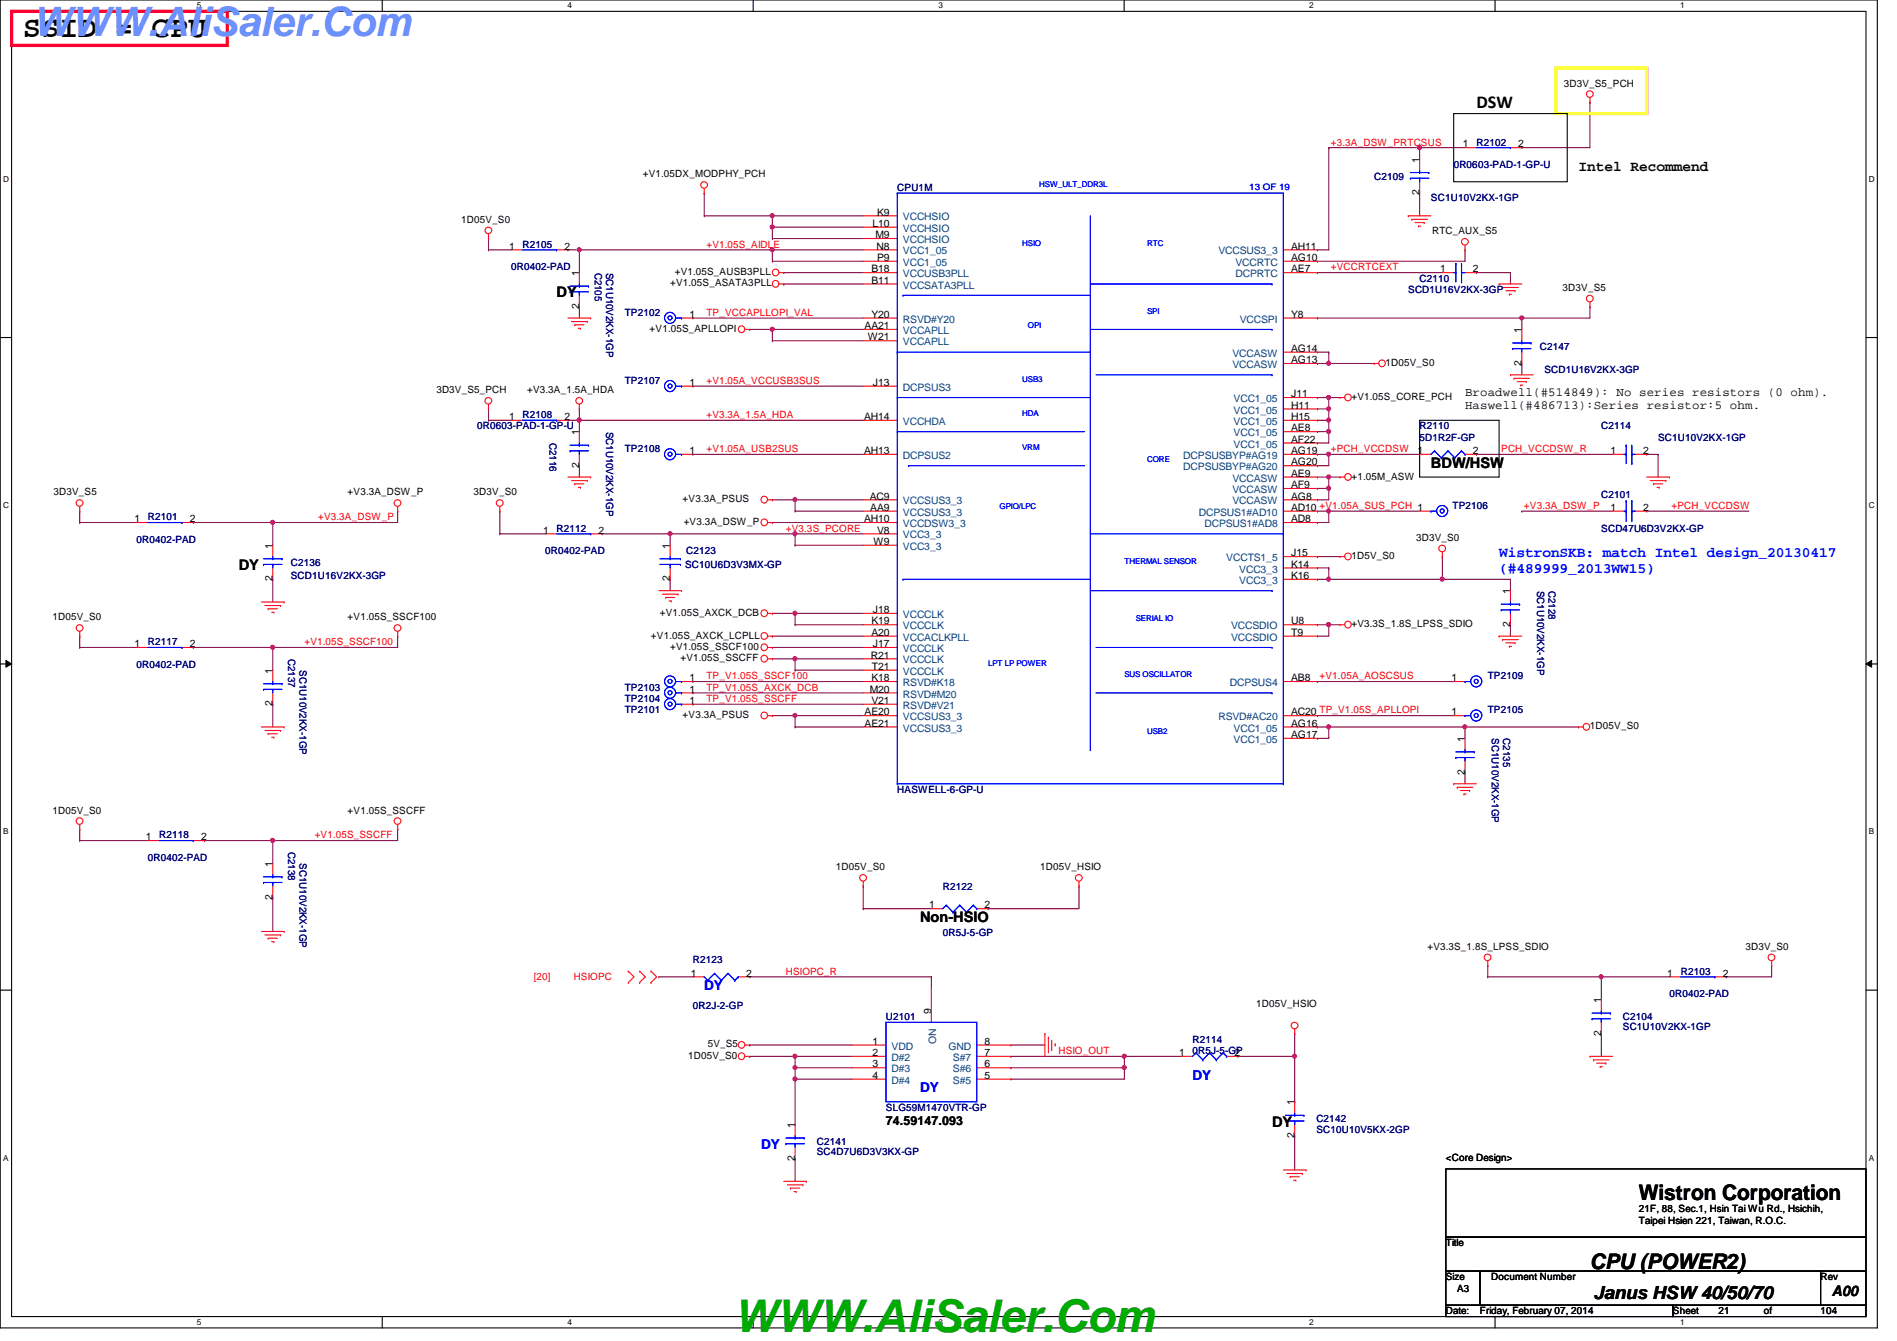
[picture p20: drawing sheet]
<svg xmlns="http://www.w3.org/2000/svg" width="297mm" height="210mm" viewBox="0 0 297 210" stroke-linecap="round" stroke-linejoin="round" font-family="sans-serif">
<defs><g id="words">
<text font-size="7.1" fill="#00ab00" x="114.9" y="208.6">WWW.AliSaler.Com</text>
<text font-size="6.3" fill="#6b91ff" x="5.1" y="5.6">WWW.AliSaler.Com</text>
<text font-size="4.8" x="3.6" y="5.8">SSID = CPU</text>
<g font-size="3.3">
<text x="256.6" y="187.9">Wistron Corporation</text>
<text x="249" y="198.6">CPU (POWER2)</text>
</g>
<g font-size="2.8">
<text x="231.2" y="16.9">DSW</text>
<text x="249.5" y="203.3">Janus HSW 40/50/70</text>
</g>
<g font-size="2.3">
<text x="247.2" y="26.8">Intel Recommend</text>
<text x="87.2" y="46.6">DY</text>
<text x="224.1" y="73.2">BDW/HSW</text>
<text x="37.4" y="89.2">DY</text>
<text x="144.1" y="144.4">Non-HSIO</text>
<text x="199.2" y="176.4">DY</text>
<text x="286.8" y="202.8">A00</text>
</g>
<g font-size="2.3" fill="#00f">
<text x="234.7" y="87.2">WistronSKB: match Intel design_20130417</text>
<text x="234.7" y="89.7">(#489999_2013WW15)</text>
</g>
<g font-size="2.1" fill="#00f">
<text x="110.3" y="154.9">DY</text>
<text x="144.1" y="170.9">DY</text>
<text x="186.7" y="169.1">DY</text>
<text x="119.2" y="179.8">DY</text>
</g>
<g font-size="1.9">
<text x="229.4" y="62">Broadwell(#514849): No series resistors (0 ohm).</text>
<text x="229.4" y="64">Haswell(#486713):Series resistor:5 ohm.</text>
<text x="138.7" y="176.1">74.59147.093</text>
</g>
<g font-size="1.6">
<text x="244.9" y="13.5">3D3V_S5_PCH</text>
<text x="229.1" y="23.1">1</text>
<text x="237.7" y="23.1">2</text>
<text x="100.7" y="27.8">+V1.05DX_MODPHY_PCH</text>
<text x="222.2" y="25.4" transform="rotate(-90 222.2 25.4)">1</text>
<text x="72.2" y="34.9">1D05V_S0</text>
<text x="136.6" y="35.5">L10</text>
<text x="137.3" y="33.7">K9</text>
<text x="222.2" y="30.6" transform="rotate(-90 222.2 30.6)">2</text>
<text x="79.7" y="39.1">1</text>
<text x="88.4" y="39.1">2</text>
<text x="137.1" y="37.3">M9</text>
<text x="137.2" y="39.1">N8</text>
<text x="137.3" y="40.9">P9</text>
<text x="202.2" y="40.9">AG10</text>
<text x="202.2" y="39.1">AH11</text>
<text x="224.2" y="36.7">RTC_AUX_S5</text>
<text x="90.7" y="43.2" transform="rotate(-90 90.7 43.2)">1</text>
<text x="104.9" y="44.8">+V1.05S_ASATA3PLL</text>
<text x="105.7" y="43.1">+V1.05S_AUSB3PLL</text>
<text x="136.4" y="44.4">B11</text>
<text x="136.4" y="42.6">B18</text>
<text x="202.2" y="42.6">AE7</text>
<text x="225.5" y="42.6">1</text>
<text x="230.6" y="42.6">2</text>
<text x="244.7" y="45.6">3D3V_S5</text>
<text x="90.7" y="48.3" transform="rotate(-90 90.7 48.3)">2</text>
<text x="101.7" y="51.9">+V1.05S_APLLOPI</text>
<text x="107.9" y="49.7">1</text>
<text x="135.4" y="51.5">AA21</text>
<text x="135.9" y="53.3">W21</text>
<text x="136.4" y="49.7">Y20</text>
<text x="202.2" y="49.7">Y8</text>
<text x="238.2" y="52.1" transform="rotate(-90 238.2 52.1)">1</text>
<text x="202.2" y="55.1">AG14</text>
<text x="202.2" y="56.9">AG13</text>
<text x="217" y="57.3">1D05V_S0</text>
<text x="238.2" y="57.2" transform="rotate(-90 238.2 57.2)">2</text>
<text x="68.3" y="61.6">3D3V_S5_PCH</text>
<text x="79.7" y="65.7">1</text>
<text x="82.5" y="61.6">+V3.3A_1.5A_HDA</text>
<text x="88.4" y="65.7">2</text>
<text x="107.9" y="60.4">1</text>
<text x="135.3" y="65.7">AH14</text>
<text x="136.7" y="60.4">J13</text>
<text x="202.2" y="62.2">J11</text>
<text x="202.2" y="64">H11</text>
<text x="202.2" y="65.7">H15</text>
<text x="211.6" y="62.6">+V1.05S_CORE_PCH</text>
<text x="90.7" y="68.1" transform="rotate(-90 90.7 68.1)">1</text>
<text x="107.9" y="71.1">1</text>
<text x="135.3" y="71.1">AH13</text>
<text x="202.2" y="71.1">AG19</text>
<text x="202.2" y="67.5">AE8</text>
<text x="202.2" y="69.3">AF22</text>
<text x="222" y="71.1">1</text>
<text x="230.6" y="71.1">2</text>
<text x="252.2" y="71.1">1</text>
<text x="257.3" y="71.1">2</text>
<text x="8.4" y="77.6">3D3V_S5</text>
<text x="54.4" y="77.6">+V3.3A_DSW_P</text>
<text x="74.2" y="77.6">3D3V_S0</text>
<text x="90.7" y="73.2" transform="rotate(-90 90.7 73.2)">2</text>
<text x="202.2" y="72.9">AG20</text>
<text x="202.2" y="74.6">AE9</text>
<text x="202.2" y="76.4">AF9</text>
<text x="211.6" y="75.1">+1.05M_ASW</text>
<text x="21" y="81.7">1</text>
<text x="29.7" y="81.7">2</text>
<text x="85" y="83.5">1</text>
<text x="93.7" y="83.5">2</text>
<text x="106.9" y="78.6">+V3.3A_PSUS</text>
<text x="107.1" y="82.2">+V3.3A_DSW_P</text>
<text x="135.3" y="81.7">AH10</text>
<text x="136.2" y="78.2">AC9</text>
<text x="136.3" y="80">AA9</text>
<text x="137.3" y="83.5">V8</text>
<text x="202.2" y="80">AD10 +V1.05A_SUS_PCH 1</text>
<text x="202.2" y="81.7">AD8</text>
<text x="202.2" y="78.2">AG8</text>
<text x="252.2" y="80">1</text>
<text x="257.3" y="80">2</text>
<text x="42.7" y="85.9" transform="rotate(-90 42.7 85.9)">1</text>
<text x="104.9" y="85.9" transform="rotate(-90 104.9 85.9)">1</text>
<text x="136.8" y="85.3">W9</text>
<text x="202.2" y="88.9">K14</text>
<text x="202.2" y="87.1">J15</text>
<text x="211.6" y="87.5">1D5V_S0</text>
<text x="221.7" y="84.7">3D3V_S0</text>
<text x="42.7" y="91" transform="rotate(-90 42.7 91)">2</text>
<text x="104.9" y="91" transform="rotate(-90 104.9 91)">2</text>
<text x="136.7" y="96">J18</text>
<text x="202.2" y="90.6">K16</text>
<text x="236.5" y="93" transform="rotate(-90 236.5 93)">1</text>
<text x="8.2" y="97.1">1D05V_S0</text>
<text x="21" y="101.3">1</text>
<text x="29.7" y="101.3">2</text>
<text x="54.4" y="97.1">+V1.05S_SSCF100</text>
<text x="101.9" y="99.9">+V1.05S_AXCK_LCPLL</text>
<text x="103.3" y="96.4">+V1.05S_AXCK_DCB</text>
<text x="104.9" y="101.7">+V1.05S_SSCF100</text>
<text x="136.4" y="99.5">A20</text>
<text x="136.4" y="97.7">K19</text>
<text x="136.7" y="101.3">J17</text>
<text x="202.2" y="99.5">T9</text>
<text x="202.2" y="97.7">U8</text>
<text x="211.6" y="98.2">+V3.3S_1.8S_LPSS_SDIO</text>
<text x="236.5" y="98.1" transform="rotate(-90 236.5 98.1)">2</text>
<text x="42.7" y="105.5" transform="rotate(-90 42.7 105.5)">1</text>
<text x="106.5" y="103.5">+V1.05S_SSCFF</text>
<text x="107.9" y="106.6">1</text>
<text x="136.4" y="103.1">R21</text>
<text x="136.4" y="106.6">K18</text>
<text x="136.5" y="104.9">T21</text>
<text x="202.2" y="106.6">AB8</text>
<text x="227.3" y="106.6">1</text>
<text x="42.7" y="110.6" transform="rotate(-90 42.7 110.6)">2</text>
<text x="106.9" y="112.4">+V3.3A_PSUS</text>
<text x="107.9" y="110.2">1</text>
<text x="107.9" y="108.4">1</text>
<text x="135.4" y="113.7">AE21</text>
<text x="135.4" y="112">AE20</text>
<text x="136.2" y="108.4">M20</text>
<text x="136.4" y="110.2">V21</text>
<text x="202.2" y="112">AC20 TP_V1.05S_APLLOPI</text>
<text x="202.2" y="113.7">AG16</text>
<text x="227.3" y="112">1</text>
<text x="202.2" y="115.5">AG17</text>
<text x="229.4" y="116.1" transform="rotate(-90 229.4 116.1)">1</text>
<text x="249" y="114.2">1D05V_S0</text>
<text x="229.4" y="121.2" transform="rotate(-90 229.4 121.2)">2</text>
<text x="8.2" y="127.3">1D05V_S0</text>
<text x="22.8" y="131.5">1</text>
<text x="31.5" y="131.5">2</text>
<text x="54.4" y="127.3">+V1.05S_SSCFF</text>
<text x="42.7" y="135.7" transform="rotate(-90 42.7 135.7)">1</text>
<text x="130.9" y="136.2">1D05V_S0</text>
<text x="162.9" y="136.2">1D05V_HSIO</text>
<text x="42.7" y="140.8" transform="rotate(-90 42.7 140.8)">2</text>
<text x="145.5" y="142.2">1</text>
<text x="154.2" y="142.2">2</text>
<text x="223.5" y="148.7">+V3.3S_1.8S_LPSS_SDIO</text>
<text x="273.3" y="148.7">3D3V_S0</text>
<text x="108.2" y="152.9">1</text>
<text x="116.8" y="152.9">2</text>
<text x="261.1" y="152.9">1</text>
<text x="269.7" y="152.9">2</text>
<text x="145.8" y="158.8" transform="rotate(-90 145.8 158.8)">9</text>
<text x="196.7" y="157.6">1D05V_HSIO</text>
<text x="250.7" y="157" transform="rotate(-90 250.7 157)">1</text>
<text x="107.8" y="165.7">1D05V_S0</text>
<text x="110.8" y="164">5V_S5</text>
<text x="136.6" y="163.5">1</text>
<text x="136.6" y="165.3">2</text>
<text x="136.6" y="167.1">3</text>
<text x="154.2" y="163.5">8</text>
<text x="154.2" y="167.1">6</text>
<text x="154.2" y="165.3">7</text>
<text x="184.6" y="165.3">1</text>
<text x="193.3" y="165.3">2</text>
<text x="250.7" y="162.1" transform="rotate(-90 250.7 162.1)">2</text>
<text x="136.6" y="168.9">4</text>
<text x="154.2" y="168.9">5</text>
<text x="202.7" y="173" transform="rotate(-90 202.7 173)">1</text>
<text x="124.5" y="176.6" transform="rotate(-90 124.5 176.6)">1</text>
<text x="202.7" y="178.1" transform="rotate(-90 202.7 178.1)">2</text>
<text x="124.5" y="181.7" transform="rotate(-90 124.5 181.7)">2</text>
<text x="226.4" y="181.7">&lt;Core Design&gt;</text>
<text x="256.6" y="189.7">21F, 88, Sec.1, Hsin Tai Wu Rd., Hsichih,</text>
<text x="256.6" y="191.6">Taipei Hsien 221, Taiwan, R.O.C.</text>
<text x="226.4" y="195.1">Title</text>
<text x="226.4" y="200.4">Size</text>
<text x="228.2" y="202.2">A3</text>
<text x="233.5" y="200.4">Document Number</text>
<text x="285.1" y="200.4">Rev</text>
<text x="226.4" y="205.7">Date:</text>
<text x="231.7" y="205.7">Friday, February 07, 2014</text>
<text x="262" y="205.7">Sheet</text>
<text x="269.1" y="205.7">21</text>
<text x="276.2" y="205.7">of</text>
<text x="285.1" y="205.7">104</text>
</g>
<g font-size="1.6" fill="#f00">
<text x="208.4" y="22.8">+3.3A_DSW_PRTCSUS</text>
<text x="110.6" y="38.8">+V1.05S_AIDLE</text>
<text x="208.4" y="42.3">+VCCRTCEXT</text>
<text x="110.6" y="49.4">TP_VCCAPLLOPI_VAL</text>
<text x="110.6" y="60.1">+V1.05A_VCCUSB3SUS</text>
<text x="110.6" y="65.4">+V3.3A_1.5A_HDA</text>
<text x="110.6" y="70.8">+V1.05A_USB2SUS</text>
<text x="208.4" y="70.8">+PCH_VCCDSW</text>
<text x="235.1" y="70.8">PCH_VCCDSW_R</text>
<text x="49.8" y="81.4">+V3.3A_DSW_P</text>
<text x="123.1" y="83.2">+V3.3S_PCORE</text>
<text x="238.6" y="79.7">+V3.3A_DSW_P</text>
<text x="261.7" y="79.7">+PCH_VCCDSW</text>
<text x="47.7" y="101">+V1.05S_SSCF100</text>
<text x="110.6" y="106.3">TP_V1.05S_SSCF100</text>
<text x="206.6" y="106.3">+V1.05A_AOSCSUS</text>
<text x="110.6" y="108.1">TP_V1.05S_AXCK_DCB</text>
<text x="110.6" y="109.9">TP_V1.05S_SSCFF</text>
<text x="49.3" y="131.2">+V1.05S_SSCFF</text>
<text x="83.6" y="153.5">[20]</text>
<text x="89.8" y="153.5">HSIOPC</text>
<text x="123.1" y="152.6">HSIOPC_R</text>
<text x="165.7" y="165">HSIO_OUT</text>
</g>
<g font-size="1.6" fill="#000080">
<text x="231.2" y="22.8">R2102</text>
<text x="140.5" y="29.9">CPU1M</text>
<text x="215.2" y="28.1">C2109</text>
<text x="227.6" y="26.3">0R0603-PAD-1-GP-U</text>
<text x="224.1" y="31.5">SC1U10V2KX-1GP</text>
<text x="81.8" y="38.8">R2105</text>
<text x="80" y="42.3">0R0402-PAD</text>
<text x="93.1" y="42.7" transform="rotate(90 93.1 42.7)">C2105</text>
<text x="94.9" y="42.7" transform="rotate(90 94.9 42.7)">SC1U10V2KX-1GP</text>
<text x="220.5" y="45.9">SCD1U16V2KX-3GP</text>
<text x="222.3" y="44.1">C2110</text>
<text x="97.8" y="49.4">TP2102</text>
<text x="241.1" y="54.8">C2147</text>
<text x="241.8" y="58.3">SCD1U16V2KX-3GP</text>
<text x="81.8" y="65.4">R2108</text>
<text x="97.8" y="60.1">TP2107</text>
<text x="74.7" y="67.2">0R0603-PAD-1-GP-U</text>
<text x="86" y="69.3" transform="rotate(90 86 69.3)">C2116</text>
<text x="94.9" y="67.6" transform="rotate(90 94.9 67.6)">SC1U10V2KX-1GP</text>
<text x="97.8" y="70.8">TP2108</text>
<text x="222.3" y="67.2">R2110</text>
<text x="222.3" y="69">5D1R2F-GP</text>
<text x="250.7" y="67.2">C2114</text>
<text x="259.6" y="69">SC1U10V2KX-1GP</text>
<text x="250.7" y="77.9">C2101</text>
<text x="23.2" y="81.4">R2101</text>
<text x="87.2" y="83.2">R2112</text>
<text x="227.5" y="79.7">TP2106</text>
<text x="250.7" y="83.2">SCD47U6D3V2KX-GP</text>
<text x="21.4" y="85">0R0402-PAD</text>
<text x="45.5" y="88.6">C2136</text>
<text x="85.4" y="86.8">0R0402-PAD</text>
<text x="107.3" y="88.9">SC10U6D3V3MX-GP</text>
<text x="107.4" y="86.8">C2123</text>
<text x="45.5" y="90.7">SCD1U16V2KX-3GP</text>
<text x="240.7" y="92.5" transform="rotate(90 240.7 92.5)">SC1U10V2KX-1GP</text>
<text x="242.5" y="92.5" transform="rotate(90 242.5 92.5)">C2128</text>
<text x="23.2" y="101">R2117</text>
<text x="21.4" y="104.6">0R0402-PAD</text>
<text x="45.1" y="103.1" transform="rotate(90 45.1 103.1)">C2137</text>
<text x="46.9" y="104.9" transform="rotate(90 46.9 104.9)">SC1U10V2KX-1GP</text>
<text x="233" y="106.3">TP2109</text>
<text x="97.8" y="111.7">TP2101</text>
<text x="97.8" y="108.1">TP2103</text>
<text x="97.8" y="109.9">TP2104</text>
<text x="233" y="111.7">TP2105</text>
<text x="233.6" y="115.6" transform="rotate(90 233.6 115.6)">SC1U10V2KX-1GP</text>
<text x="235.4" y="115.6" transform="rotate(90 235.4 115.6)">C2135</text>
<text x="140.5" y="124.1">HASWELL-6-GP-U</text>
<text x="24.9" y="131.2">R2118</text>
<text x="23.2" y="134.8">0R0402-PAD</text>
<text x="45.1" y="133.3" transform="rotate(90 45.1 133.3)">C2138</text>
<text x="46.9" y="135.1" transform="rotate(90 46.9 135.1)">SC1U10V2KX-1GP</text>
<text x="147.6" y="139.2">R2122</text>
<text x="147.6" y="146.5">0R5J-5-GP</text>
<text x="108.5" y="150.8">R2123</text>
<text x="263.2" y="152.6">R2103</text>
<text x="108.5" y="157.9">0R2J-2-GP</text>
<text x="138.7" y="159.7">U2101</text>
<text x="254.1" y="159.7">C2104</text>
<text x="254.1" y="161.3">SC1U10V2KX-1GP</text>
<text x="261.4" y="156.1">0R0402-PAD</text>
<text x="186.7" y="163.2">R2114</text>
<text x="186.7" y="165">0R5J-5-GP</text>
<text x="138.7" y="173.9">SLG59M1470VTR-GP</text>
<text x="127.9" y="179.2">C2141</text>
<text x="206.1" y="175.7">C2142</text>
<text x="206.1" y="177.3">SC10U10V5KX-2GP</text>
<text x="127.9" y="180.8">SC4D7U6D3V3KX-GP</text>
</g>
<g font-size="1.6" fill="#004080">
<text x="141.4" y="34.5">VCCHSIO</text>
<text x="141.4" y="36.3">VCCHSIO</text>
<text x="141.4" y="38.1">VCCHSIO</text>
<text x="141.4" y="39.8">VCC1_05</text>
<text x="141.4" y="41.6">VCC1_05</text>
<text x="190.8" y="39.8">VCCSUS3_3</text>
<text x="193.5" y="41.6">VCCRTC</text>
<text x="141.4" y="45.2">VCCSATA3PLL</text>
<text x="141.4" y="43.4">VCCUSB3PLL</text>
<text x="193.5" y="43.4">DCPRTC</text>
<text x="141.4" y="52.3">VCCAPLL</text>
<text x="141.4" y="50.5">RSVD#Y20</text>
<text x="194.1" y="50.5">VCCSPI</text>
<text x="141.4" y="54.1">VCCAPLL</text>
<text x="193" y="55.8">VCCASW</text>
<text x="193" y="57.6">VCCASW</text>
<text x="141.4" y="61.2">DCPSUS3</text>
<text x="193.2" y="62.9">VCC1_05</text>
<text x="193.2" y="64.7">VCC1_05</text>
<text x="141.4" y="66.5">VCCHDA</text>
<text x="141.4" y="71.8">DCPSUS2</text>
<text x="185.3" y="71.8">DCPSUSBYP#AG19</text>
<text x="193.2" y="66.5">VCC1_05</text>
<text x="193.2" y="68.3">VCC1_05</text>
<text x="193.2" y="70.1">VCC1_05</text>
<text x="185.3" y="73.6">DCPSUSBYP#AG20</text>
<text x="193" y="75.4">VCCASW</text>
<text x="193" y="77.2">VCCASW</text>
<text x="141.4" y="82.5">VCCDSW3_3</text>
<text x="141.4" y="79">VCCSUS3_3</text>
<text x="141.4" y="80.7">VCCSUS3_3</text>
<text x="187.7" y="80.7">DCPSUS1#AD10</text>
<text x="188.6" y="82.5">DCPSUS1#AD8</text>
<text x="193" y="79">VCCASW</text>
<text x="141.4" y="86.1">VCC3_3</text>
<text x="141.4" y="84.3">VCC3_3</text>
<text x="192" y="87.8">VCCTS1_5</text>
<text x="194.1" y="89.6">VCC3_3</text>
<text x="194.1" y="91.4">VCC3_3</text>
<text x="141.4" y="100.3">VCCACLKPLL</text>
<text x="141.4" y="96.7">VCCCLK</text>
<text x="141.4" y="98.5">VCCCLK</text>
<text x="192.8" y="100.3">VCCSDIO</text>
<text x="192.8" y="98.5">VCCSDIO</text>
<text x="141.4" y="107.4">RSVD#K18</text>
<text x="141.4" y="105.6">VCCCLK</text>
<text x="141.4" y="103.8">VCCCLK</text>
<text x="141.4" y="102.1">VCCCLK</text>
<text x="192.6" y="107.4">DCPSUS4</text>
<text x="141.4" y="112.7">VCCSUS3_3</text>
<text x="141.4" y="111">RSVD#V21</text>
<text x="141.4" y="109.2">RSVD#M20</text>
<text x="190.8" y="112.7">RSVD#AC20</text>
<text x="141.4" y="114.5">VCCSUS3_3</text>
<text x="193.2" y="114.5">VCC1_05</text>
<text x="193.2" y="116.3">VCC1_05</text>
<text x="139.6" y="164.3">VDD</text>
<text x="139.6" y="166.1">D#2</text>
<text x="139.6" y="167.9">D#3</text>
<text x="146.6" y="163.4" transform="rotate(-90 146.6 163.4)">ON</text>
<text x="148.5" y="164.3">GND</text>
<text x="149.2" y="167.9">S#6</text>
<text x="149.2" y="166.1">S#7</text>
<text x="139.6" y="169.6">D#4</text>
<text x="149.2" y="169.6">S#5</text>
</g>
<text font-size="1.4" fill="#00f" x="195.6" y="29.8">13 OF 19</text>
<g font-size="1.3">
<text x="30.8" y="1.3">5</text>
<text x="88.9" y="1.3">4</text>
<text x="146.9" y="1.3">3</text>
<text x="205" y="1.3">2</text>
<text x="263.1" y="1.3">1</text>
<text x=".5" y="28.4">D</text>
<text x="292.6" y="28.4">D</text>
<text x=".5" y="79.5">C</text>
<text x="292.6" y="79.5">C</text>
<text x=".5" y="130.6">B</text>
<text x="292.6" y="130.6">B</text>
<text x=".5" y="181.7">A</text>
<text x="292.6" y="181.7">A</text>
<text x="30.8" y="207.4">5</text>
<text x="88.9" y="207.4">4</text>
<text x="146.9" y="207.4">3</text>
<text x="205" y="207.4">2</text>
<text x="263.1" y="207.4">1</text>
</g>
<g font-size="1.3" fill="#00f">
<text x="162.7" y="29.3">HSW_ULT_DDR3L</text>
<text x="160.1" y="38.5">HSIO</text>
<text x="179.6" y="38.5">RTC</text>
<text x="160.9" y="51.3">OPI</text>
<text x="179.6" y="49.2">SPI</text>
<text x="160.1" y="59.8">USB3</text>
<text x="160.1" y="65.2">HDA</text>
<text x="160.1" y="70.5">VRM</text>
<text x="179.6" y="72.3">CORE</text>
<text x="156.5" y="79.7">GPIO/LPC</text>
<text x="176.1" y="88.3">THERMAL SENSOR</text>
<text x="177.8" y="97.2">SERIAL IO</text>
<text x="154.7" y="104.3">LPT LP POWER</text>
<text x="176.1" y="106">SUS OSCILLATOR</text>
<text x="179.6" y="114.9">USB2</text>
</g>
</g></defs>
<path d="M0 0h294v207.9h-294zM1.8 1.8h290.4v204.3h-290.4z" fill="none" stroke="#000" stroke-width=".17"/>
<g fill="#fff">
<path d="M30.8 .2h.7v1.4h-.7z"/>
<path d="M30.8 206.2h.7v1.4h-.7z"/>
</g>
<path d="M59.9 0v1.8M59.9 206.1v1.8" fill="none" stroke="#000" stroke-width=".17"/>
<g fill="#fff">
<path d="M88.9 .2h.6v1.4h-.6z"/>
<path d="M88.9 206.2h.6v1.4h-.6z"/>
</g>
<path d="M117.9 0v1.8M117.9 206.1v1.8" fill="none" stroke="#000" stroke-width=".17"/>
<g fill="#fff">
<path d="M146.9 .2h.7v1.4h-.7z"/>
<path d="M146.9 206.2h.7v1.4h-.7z"/>
</g>
<path d="M176 0v1.8M176 206.1v1.8" fill="none" stroke="#000" stroke-width=".17"/>
<g fill="#fff">
<path d="M205 .2h.7v1.4h-.7z"/>
<path d="M205 206.2h.7v1.4h-.7z"/>
</g>
<path d="M234.1 0v1.8M234.1 206.1v1.8" fill="none" stroke="#000" stroke-width=".17"/>
<g fill="#fff">
<path d="M263.1 .2h.7v1.4h-.7z"/>
<path d="M263.1 206.2h.7v1.4h-.7z"/>
<path d="M.5 27.3h.9v1.4h-.9z"/>
<path d="M292.6 27.3h.9v1.4h-.9z"/>
<path d="M.5 78.4h.9v1.4h-.9z"/>
<path d="M292.6 78.4h.9v1.4h-.9z"/>
</g>
<path d="M0 52.8h1.8M292.2 52.8h1.8" fill="none" stroke="#000" stroke-width=".17"/>
<g fill="#fff">
<path d="M.5 129.5h.8v1.4h-.8z"/>
<path d="M292.6 129.5h.9v1.4h-.9z"/>
</g>
<path d="M0 103.9h1.8M292.2 103.9h1.8" fill="none" stroke="#000" stroke-width=".17"/>
<path d="M.9 103.4l.9 .5-.9 .5zM292.2 103.9l.9-.5v1z" fill="#000"/>
<path d="M.9 103.4l.9 .5-.9 .5zM292.2 103.9l.9-.5v1z" fill="none" stroke="#000" stroke-width=".16"/>
<g fill="#fff">
<path d="M.5 180.5h.8v1.4h-.8z"/>
<path d="M292.6 180.5h.9v1.4h-.9z"/>
</g>
<path d="M0 155h1.8M292.2 155h1.8" fill="none" stroke="#000" stroke-width=".17"/>
<path d="M12.5 131.6h10.7M12.5 131.6h.1M12.5 129.8h.1M12.5 129.8v1.8M32 131.6h30.3M32 131.6h.1M42.7 131.6h.1M42.7 131.6v3.5M42.7 140.5h.1M42.7 140.5v5.3" fill="none" stroke="#800040" stroke-width=".17"/>
<circle cx="42.7" cy="131.5" r=".32" fill="#f0f"/>
<circle cx="42.7" cy="131.5" r=".32" fill="none" stroke="#f0f" stroke-width=".17"/>
<g fill="none" stroke="#800040" stroke-width=".17">
<path d="M122.7 44.4h12.5M122.7 44.4h.1M206.3 64h.1M206.3 67.6h.1M206.3 65.8h.1M206.3 69.3h.1M206.3 71.1h.1M206.3 72.9h.1M206.3 64h1.8M206.3 67.6h1.8M206.3 65.8h1.8M206.3 69.3h1.8"/>
<path d="M206.3 71.1h1.8M206.3 72.9h1.8M120.9 112h.1M120.9 112h3.6M124.5 112h.1M124.5 112v1.8M208.1 113.8h21.3M208.1 113.8h.1"/>
</g>
<circle cx="208" cy="113.8" r=".32" fill="#f0f"/>
<circle cx="208" cy="113.8" r=".32" fill="none" stroke="#f0f" stroke-width=".17"/>
<g fill="none" stroke="#800040" stroke-width=".17">
<path d="M76.5 39.1h.1M76.5 39.1h3.5M88.9 39.1h.1M88.9 39.1h1.8M206.3 39.1h.1M206.3 39.1h1.8M229.4 39.1h.1M229.4 39.1v1.8M62.3 99.6h.1M62.3 99.6v1.7M206.3 80h.1M206.3 81.8h.1"/>
<path d="M206.3 97.8h.1M206.3 80h1.8M206.3 81.8h1.8M206.3 97.8h1.8M206.3 115.6h.1M206.3 113.8h.1M206.3 112h.1M206.3 113.8h1.8M206.3 112h21.3M208.1 113.8h.1M208.1 113.8v1.8h-1.8M62.3 129.8h.1"/>
<path d="M62.3 129.8v1.8M233 152.9h28.4M233 152.9h.1M250.7 152.9h.1M250.7 152.9v3.6M270.3 152.9h.1M277.4 151.1h.1M277.4 151.1v1.8h-7.1"/>
</g>
<circle cx="250.7" cy="152.9" r=".32" fill="#f0f"/>
<circle cx="250.7" cy="152.9" r=".32" fill="none" stroke="#f0f" stroke-width=".17"/>
<g fill="none" stroke="#800040" stroke-width=".17">
<path d="M120.9 39.1h.1M120.9 39.1h14.3M206.3 56.9h.1M206.3 56.9h1.8M236.5 42.7h.1M236.5 42.7v1.7M108.5 60.5h.1M108.5 60.5h26.7M120.9 81.8h.1M120.9 81.8h14.3M236.5 97.8h.1M236.5 97.8v1.8"/>
<path d="M120.9 103.1h.1M120.9 103.1h3.6M250.7 161.8h.1M250.7 161.8v3.6"/>
</g>
<circle cx="120.9" cy="39.1" r=".32" fill="#f0f"/>
<circle cx="120.9" cy="39.1" r=".32" fill="none" stroke="#f0f" stroke-width=".17"/>
<path d="M90.7 39.1h.1M90.7 39.1v3.6M90.7 48h.1M90.7 48v1.8M231.2 42.7h5.3M231.2 42.7h.1M90.7 65.8h.1M90.7 65.8h44.5M208.1 88.9h.1M208.1 88.9v1.8" fill="none" stroke="#800040" stroke-width=".17"/>
<circle cx="90.7" cy="65.8" r=".32" fill="#f0f"/>
<circle cx="90.7" cy="65.8" r=".32" fill="none" stroke="#f0f" stroke-width=".17"/>
<path d="M120.9 39.1h.1M120.9 39.1v1.8M120.9 40.9h.1M120.9 40.9h14.3M206.3 42.7h.1M206.3 42.7h19.5M208.1 74.7h1.7M208.1 74.7h.1M206.3 90.7h.1M206.3 90.7h1.8" fill="none" stroke="#800040" stroke-width=".17"/>
<circle cx="208" cy="74.6" r=".32" fill="#f0f"/>
<circle cx="208" cy="74.6" r=".32" fill="none" stroke="#f0f" stroke-width=".17"/>
<path d="M208.1 74.7h.1M208.1 76.5h.1M208.1 74.7v3.5" fill="none" stroke="#800040" stroke-width=".17"/>
<circle cx="208" cy="76.4" r=".32" fill="#f0f"/>
<circle cx="208" cy="76.4" r=".32" fill="none" stroke="#f0f" stroke-width=".17"/>
<path d="M229.4 113.8h.1M229.4 113.8h17.8M229.4 120.9h.1M229.4 120.9v1.8" fill="none" stroke="#800040" stroke-width=".17"/>
<circle cx="229.4" cy="113.8" r=".32" fill="#f0f"/>
<circle cx="229.4" cy="113.8" r=".32" fill="none" stroke="#f0f" stroke-width=".17"/>
<path d="M90.7 39.1h30.2M90.7 39.1h.1M229.4 113.8h.1M229.4 113.8v1.8" fill="none" stroke="#800040" stroke-width=".17"/>
<circle cx="90.7" cy="39.1" r=".32" fill="#f0f"/>
<circle cx="90.7" cy="39.1" r=".32" fill="none" stroke="#f0f" stroke-width=".17"/>
<path d="M206.3 49.8h.1M238.3 49.8h.1M238.3 49.8v1.8M249 48h.1M249 48v1.8h-42.7" fill="none" stroke="#800040" stroke-width=".17"/>
<circle cx="238.3" cy="49.8" r=".32" fill="#f0f"/>
<circle cx="238.3" cy="49.8" r=".32" fill="none" stroke="#f0f" stroke-width=".17"/>
<path d="M238.3 56.9h.1M238.3 56.9v1.8M208.1 71.1h.1M208.1 71.1v1.8M208.1 71.1h14.2M231.2 71.1h.1M231.2 71.1h21.3M257.8 71.1h1.8M257.8 71.1h.1M259.6 71.1h.1M259.6 71.1v3.6" fill="none" stroke="#800040" stroke-width=".17"/>
<circle cx="208" cy="71.1" r=".32" fill="#f0f"/>
<circle cx="208" cy="71.1" r=".32" fill="none" stroke="#f0f" stroke-width=".17"/>
<path d="M208.1 65.8h.1M208.1 65.8v1.8" fill="none" stroke="#800040" stroke-width=".17"/>
<circle cx="208" cy="65.8" r=".32" fill="#f0f"/>
<circle cx="208" cy="65.8" r=".32" fill="none" stroke="#f0f" stroke-width=".17"/>
<path d="M208.1 67.6h.1M208.1 67.6v1.7" fill="none" stroke="#800040" stroke-width=".17"/>
<circle cx="208" cy="67.5" r=".32" fill="#f0f"/>
<circle cx="208" cy="67.5" r=".32" fill="none" stroke="#f0f" stroke-width=".17"/>
<path d="M208.1 62.2h.1M208.1 62.2v1.8" fill="none" stroke="#800040" stroke-width=".17"/>
<circle cx="208" cy="64" r=".32" fill="#f0f"/>
<circle cx="208" cy="64" r=".32" fill="none" stroke="#f0f" stroke-width=".17"/>
<path d="M206.3 55.1h.1M206.3 55.1h1.8M208.1 56.9h7.1M208.1 55.1h.1M208.1 56.9h.1M208.1 55.1v1.8M208.1 64h.1M208.1 64v1.8M236.5 90.7h.1M236.5 90.7v1.8" fill="none" stroke="#800040" stroke-width=".17"/>
<circle cx="208" cy="56.9" r=".32" fill="#f0f"/>
<circle cx="208" cy="56.9" r=".32" fill="none" stroke="#f0f" stroke-width=".17"/>
<path d="M208.1 97.8h1.7M208.1 97.8h.1" fill="none" stroke="#800040" stroke-width=".17"/>
<circle cx="208" cy="97.8" r=".32" fill="#f0f"/>
<circle cx="208" cy="97.8" r=".32" fill="none" stroke="#f0f" stroke-width=".17"/>
<path d="M124.5 78.2h10.7M124.5 78.2h.1M124.5 78.2v1.8M108.5 108.5h.1M108.5 108.5h26.7" fill="none" stroke="#800040" stroke-width=".17"/>
<circle cx="124.5" cy="78.2" r=".32" fill="#f0f"/>
<circle cx="124.5" cy="78.2" r=".32" fill="none" stroke="#f0f" stroke-width=".17"/>
<path d="M124.5 80h10.7M124.5 80h.1M208.1 80h.1M208.1 80h14.2M206.3 106.7h.1M206.3 106.7h21.3" fill="none" stroke="#800040" stroke-width=".17"/>
<circle cx="208" cy="80" r=".32" fill="#f0f"/>
<circle cx="208" cy="80" r=".32" fill="none" stroke="#f0f" stroke-width=".17"/>
<path d="M88.9 65.8h.1M88.9 65.8h1.8M42.7 81.8h.1M42.7 81.8v3.5M120.9 96h.1M120.9 96h3.6M124.5 97.8h10.7M124.5 83.6h10.7M124.5 97.8h.1M124.5 96h.1M124.5 83.6h.1M124.5 96v1.8" fill="none" stroke="#800040" stroke-width=".17"/>
<circle cx="124.5" cy="83.5" r=".32" fill="#f0f"/>
<circle cx="124.5" cy="83.5" r=".32" fill="none" stroke="#f0f" stroke-width=".17"/>
<path d="M12.5 99.6h.1M12.5 99.6v1.7M12.5 101.3h.1M12.5 101.3h8.9M42.7 110.2h.1M42.7 101.3h.1M42.7 101.3v3.6M42.7 110.2v3.6M42.7 101.3h19.6" fill="none" stroke="#800040" stroke-width=".17"/>
<circle cx="42.7" cy="101.3" r=".32" fill="#f0f"/>
<circle cx="42.7" cy="101.3" r=".32" fill="none" stroke="#f0f" stroke-width=".17"/>
<path d="M208.1 23.1h.1M208.1 23.1h14.2M42.7 81.8h.1M42.7 81.8h19.6M30.3 101.3h12.4M30.3 101.3h.1" fill="none" stroke="#800040" stroke-width=".17"/>
<circle cx="222.3" cy="23.1" r=".32" fill="#f0f"/>
<circle cx="222.3" cy="23.1" r=".32" fill="none" stroke="#f0f" stroke-width=".17"/>
<path d="M222.3 23.1h7.1M222.3 23.1h.1M238.3 23.1h10.7M238.3 23.1h.1M90.7 64h.1M90.7 64v1.8M12.5 81.8h.1M12.5 80h.1M12.5 80v1.8M12.5 81.8h8.9" fill="none" stroke="#800040" stroke-width=".17"/>
<circle cx="90.7" cy="65.8" r=".32" fill="#f0f"/>
<circle cx="90.7" cy="65.8" r=".32" fill="none" stroke="#f0f" stroke-width=".17"/>
<path d="M208.1 23.1h.1M208.1 23.1v16M222.3 23.1h.1M222.3 23.1v1.8" fill="none" stroke="#800040" stroke-width=".17"/>
<circle cx="222.3" cy="23.1" r=".32" fill="#f0f"/>
<circle cx="222.3" cy="23.1" r=".32" fill="none" stroke="#f0f" stroke-width=".17"/>
<g fill="none" stroke="#800040" stroke-width=".17">
<path d="M249 16h.1M249 16v7.1M110.3 33.8h10.6M110.3 30.2h.1M110.3 33.8h.1M110.3 30.2v3.6M206.3 99.6h.1M208.1 97.8h.1M208.1 97.8v1.8h-1.8M108.5 106.7h.1M108.5 106.7h26.7M124.5 112h10.7"/>
<path d="M124.5 112h.1"/>
</g>
<circle cx="124.5" cy="112" r=".32" fill="#f0f"/>
<circle cx="124.5" cy="112" r=".32" fill="none" stroke="#f0f" stroke-width=".17"/>
<g fill="none" stroke="#800040" stroke-width=".17">
<path d="M122.7 42.7h12.5M122.7 42.7h.1M206.3 40.9h.1M206.3 40.9h23.1M94.3 83.6h.1M94.3 83.6h10.6M208.1 80h.1M208.1 80v1.8M135.2 138.7h.1M135.2 138.7v3.5M168.9 138.7h.1M168.9 138.7v3.5h-14.2"/>
<path d="M135.2 142.2h10.6M135.2 142.2h.1M154.7 142.2h.1"/>
</g>
<circle cx="104.9" cy="83.5" r=".32" fill="#f0f"/>
<circle cx="104.9" cy="83.5" r=".32" fill="none" stroke="#f0f" stroke-width=".17"/>
<g fill="none" stroke="#800040" stroke-width=".17">
<path d="M120.9 51.6h.1M120.9 51.6h14.3M206.3 76.5h.1M206.3 76.5h1.8M78.3 83.6h7.1M78.3 83.6h.1M78.3 80h.1M78.3 80v3.6M104.9 83.6h.1M104.9 83.6v1.7M124.5 85.3h10.7M124.5 96h10.7"/>
<path d="M124.5 85.3h.1M124.5 83.6h.1M124.5 96h.1M124.5 83.6v1.7"/>
</g>
<circle cx="124.5" cy="96" r=".32" fill="#f0f"/>
<circle cx="124.5" cy="96" r=".32" fill="none" stroke="#f0f" stroke-width=".17"/>
<path d="M120.9 33.8h.1M120.9 35.6h.1M120.9 35.6v1.7M120.9 33.8h14.3M120.9 35.6h14.3M42.7 90.7h.1M42.7 90.7v3.5" fill="none" stroke="#800040" stroke-width=".17"/>
<circle cx="120.9" cy="35.5" r=".32" fill="#f0f"/>
<circle cx="120.9" cy="35.5" r=".32" fill="none" stroke="#f0f" stroke-width=".17"/>
<path d="M124.5 104.9h10.7M124.5 103.1h10.7M124.5 103.1h.1M124.5 104.9h.1M124.5 103.1v1.8" fill="none" stroke="#800040" stroke-width=".17"/>
<circle cx="124.5" cy="103.1" r=".32" fill="#f0f"/>
<circle cx="124.5" cy="103.1" r=".32" fill="none" stroke="#f0f" stroke-width=".17"/>
<path d="M108.5 49.8h.1M108.5 49.8h26.7M120.9 51.6h.1M120.9 51.6v1.7" fill="none" stroke="#800040" stroke-width=".17"/>
<circle cx="120.9" cy="51.5" r=".32" fill="#f0f"/>
<circle cx="120.9" cy="51.5" r=".32" fill="none" stroke="#f0f" stroke-width=".17"/>
<path d="M120.9 33.8h.1M120.9 33.8v1.8M120.9 53.3h.1M120.9 53.3h14.3" fill="none" stroke="#800040" stroke-width=".17"/>
<circle cx="120.9" cy="33.8" r=".32" fill="#f0f"/>
<circle cx="120.9" cy="33.8" r=".32" fill="none" stroke="#f0f" stroke-width=".17"/>
<g fill="none" stroke="#800040" stroke-width=".17">
<path d="M117.4 51.6h3.5M117.4 51.6h.1M76.5 65.8h.1M76.5 65.8h3.5M90.7 65.8h.1M90.7 72.9h.1M90.7 65.8v1.8M90.7 72.9v1.8M108.5 71.1h.1M108.5 71.1h26.7M120.9 78.2h.1M120.9 78.2h3.6"/>
<path d="M30.3 81.8h12.4M30.3 81.8h.1M104.9 83.6h.1M104.9 83.6h19.6M120.9 99.6h.1M120.9 99.6h14.3"/>
</g>
<circle cx="42.7" cy="81.8" r=".32" fill="#f0f"/>
<circle cx="42.7" cy="81.8" r=".32" fill="none" stroke="#f0f" stroke-width=".17"/>
<g fill="none" stroke="#800040" stroke-width=".17">
<path d="M76.5 37.3h.1M76.5 37.3v1.8M120.9 37.3h.1M120.9 37.3h14.3M76.5 64h.1M76.5 64v1.8M206.3 78.2h.1M206.3 74.7h.1M206.3 78.2h1.8M206.3 74.7h1.8M208.1 62.2h1.7M208.1 62.2h.1"/>
<path d="M62.3 80h.1M62.3 80v1.8M104.9 90.7h.1M104.9 90.7v1.8M225.8 87.1h.1M225.8 87.1v3.6M108.5 110.2h.1M108.5 110.2h26.7M120.9 101.3h.1M120.9 101.3h14.3M233 151.1h.1M233 151.1v1.8"/>
</g>
<circle cx="208" cy="62.2" r=".32" fill="#f0f"/>
<circle cx="208" cy="62.2" r=".32" fill="none" stroke="#f0f" stroke-width=".17"/>
<path d="M222.3 30.2h.1M222.3 30.2v3.6M206.3 62.2h.1M206.3 62.2h1.8M206.3 87.1h.1M206.3 88.9h.1M206.3 87.1h3.5M206.3 88.9h1.8M225.8 90.7h10.7M225.8 90.7h.1M124.5 113.8h10.7M124.5 113.8h.1" fill="none" stroke="#800040" stroke-width=".17"/>
<circle cx="225.8" cy="90.7" r=".32" fill="#f0f"/>
<circle cx="225.8" cy="90.7" r=".32" fill="none" stroke="#f0f" stroke-width=".17"/>
<path d="M117.4 165.4h.1M117.4 165.4h7.1M124.5 168.9h.1M124.5 165.4h.1M124.5 165.4v3.5" fill="none" stroke="#800040" stroke-width=".17"/>
<circle cx="124.5" cy="167.1" r=".32" fill="#f0f"/>
<circle cx="124.5" cy="167.1" r=".32" fill="none" stroke="#f0f" stroke-width=".17"/>
<path d="M124.5 165.4h8.9M124.5 165.4h.1M124.5 181.4h.1M124.5 181.4v3.5" fill="none" stroke="#800040" stroke-width=".17"/>
<circle cx="124.5" cy="165.3" r=".32" fill="#f0f"/>
<circle cx="124.5" cy="165.3" r=".32" fill="none" stroke="#f0f" stroke-width=".17"/>
<path d="M103.2 152.9h5.3M103.2 152.9h.1M117.4 152.9h28.4M117.4 152.9h.1M124.5 167.1h8.9M124.5 167.1h.1M193.8 165.4h.1M202.7 177.8h.1M202.7 161.8h.1M202.7 161.8v3.6h-8.9M202.7 177.8v5.3" fill="none" stroke="#800040" stroke-width=".17"/>
<circle cx="202.7" cy="165.3" r=".32" fill="#f0f"/>
<circle cx="202.7" cy="165.3" r=".32" fill="none" stroke="#f0f" stroke-width=".17"/>
<path d="M176.1 165.4h.1M176.1 165.4h8.9" fill="none" stroke="#800040" stroke-width=".17"/>
<circle cx="176" cy="165.3" r=".32" fill="#f0f"/>
<circle cx="176" cy="165.3" r=".32" fill="none" stroke="#f0f" stroke-width=".17"/>
<path d="M158.3 167.1h17.8M158.3 167.1h.1" fill="none" stroke="#800040" stroke-width=".17"/>
<circle cx="176" cy="167.1" r=".32" fill="#f0f"/>
<circle cx="176" cy="167.1" r=".32" fill="none" stroke="#f0f" stroke-width=".17"/>
<path d="M124.5 168.9h8.9M124.5 168.9h.1M158.3 165.4h17.8M158.3 165.4h.1M176.1 165.4h.1M176.1 165.4v1.7M202.7 172.5h.1M202.7 165.4v7.1" fill="none" stroke="#800040" stroke-width=".17"/>
<circle cx="124.5" cy="168.9" r=".32" fill="#f0f"/>
<circle cx="124.5" cy="168.9" r=".32" fill="none" stroke="#f0f" stroke-width=".17"/>
<g fill="none" stroke="#800040" stroke-width=".17">
<path d="M208.1 90.7h17.7M208.1 90.7h.1M238.3 80h.1M238.3 80h14.2M257.8 80h16.1M257.8 80h.1M145.8 152.9h.1M145.8 152.9v1.8M117.4 163.6h16M117.4 163.6h.1M124.5 176h.1M124.5 168.9v7.1"/>
<path d="M158.3 163.6h5.3M158.3 168.9h.1M158.3 163.6h.1M176.1 167.1h.1M176.1 167.1v1.8h-17.8"/>
</g>
<circle cx="208" cy="90.7" r=".32" fill="#f0f"/>
<circle cx="208" cy="90.7" r=".32" fill="none" stroke="#f0f" stroke-width=".17"/>
<g fill="none" stroke="#f00" stroke-width=".17">
<path d="M249 16h.1M249 15.3v.7M76.5 37.3h.1M76.5 36.6v.7M80 39.1h1.8M87.2 39.1h1.7M110.3 30.2h.1M110.3 29.5v.7M135.2 33.8h5.3M135.2 39.1h5.3M135.2 35.6h5.3M135.2 37.3h5.3"/>
<path d="M201 39.1h5.3M220.5 33.8h.1M220.5 33.8h3.6M221.1 34.3h.1M221.1 34.3h2.4M221.6 34.8h1.4M222.1 35.4h.1M222.1 35.4h.4M222.3 24.9v1.8M222.3 28.4v1.8M223 34.8h.1M229.4 23.1h1.8"/>
<path d="M229.4 39.1h.1M229.4 38.4v.7M236.5 23.1h1.8M88.9 49.8h3.6M89.5 50.3h2.4M90 50.8h.1M90 50.8h1.4M90.5 51.4h.4M90.7 42.7v1.7M90.7 46.2v1.8M90.9 51.4h.1M91.9 50.3h.1"/>
<path d="M92.5 49.8h.1M106.7 49.8h1.8M116.7 51.6h.7M117.4 51.6h.1M122 42.7h.7M122 44.4h.7M122.7 42.7h.1M122.7 44.4h.1M135.2 51.6h5.3M135.2 42.7h5.3M135.2 44.4h5.3M135.2 49.8h5.3"/>
<path d="M135.2 40.9h5.3M135.2 53.3h5.3M201 42.7h5.3M201 56.9h5.3M201 49.8h5.3M201 40.9h5.3M201 55.1h5.3M215.2 56.9h.1M215.2 56.9h.7M225.8 42.7h1.8M229.4 42.7h1.8M234.7 44.4h.1"/>
<path d="M234.7 44.4h3.6M235.3 45h.1M235.3 45h2.4M235.8 45.5h1.4M236.3 46.1h.1M236.3 46.1h.4M236.5 58.7h.1M236.5 58.7h3.6M237.1 59.2h2.4M237.1 59.2h.1M237.2 45.5h.1M237.6 59.7h1.4"/>
<path d="M238.3 51.6v1.7M238.3 55.1v1.8M239 59.7h.1M249 48h.1M249 47.3v.7M12.5 79.3v.7M62.3 79.3v.7M76.5 64h.1M76.5 63.3v.7M78.3 79.3v.7M80 65.8h1.8M87.2 65.8h1.7"/>
<path d="M88.9 74.7h3.6M89.5 75.2h2.4M90 75.7h.1M90 75.7h1.4M90.5 76.3h.4M90.7 64h.1M90.7 63.3v.7M90.7 67.6v1.7M90.7 71.1v1.8M90.9 76.3h.1M91.9 75.2h.1M92.5 74.7h.1"/>
<path d="M106.7 71.1h1.8M106.7 60.5h1.8M120.2 78.2h.7M120.9 78.2h.1M135.2 78.2h5.3M135.2 71.1h5.3M135.2 65.8h5.3M135.2 60.5h5.3M201 74.7h5.3M201 78.2h5.3M201 62.2h5.3M201 71.1h5.3"/>
<path d="M201 65.8h5.3M201 72.9h5.3M201 76.5h5.3M201 64h5.3M201 67.6h5.3M201 69.3h5.3M209.8 74.7h.8M209.8 62.2h.8M209.8 74.7h.1M209.8 62.2h.1M222.3 71.1h1.8M229.4 71.1h1.8"/>
<path d="M238.1 60.3h.4M238.1 60.3h.1M252.5 71.1h1.8M256.1 71.1h1.7M257.8 74.7h3.6M258.4 75.2h2.5M258.9 75.7h.1M258.9 75.7h1.4M259.5 76.3h.3M259.8 76.3h.1M260.9 75.2h.1M261.4 74.7h.1"/>
<path d="M12.5 99.6h.1M12.5 80h.1M12.5 98.8v.8M21.4 81.8h1.8M28.5 81.8h1.8M40.9 94.2h3.6M41.5 94.8h2.4M42 95.3h1.4M42 95.3h.1M42.5 95.8h.4M42.7 85.3v1.8M42.7 88.9v1.8"/>
<path d="M42.9 95.8h.1M43.9 94.8h.1M44.5 94.2h.1M62.3 99.6h.1M62.3 80h.1M62.3 98.8v.8M78.3 80h.1M85.4 83.6h1.8M92.5 83.6h1.8M103.2 92.5h3.5M103.7 93h2.5M104.2 93.5h1.5"/>
<path d="M104.2 93.5h.1M104.8 94.1h.3M104.9 85.3v1.8M104.9 88.9v1.8M105.1 94.1h.1M106.2 93h.1M106.7 92.5h.1M120.2 96h.7M120.2 99.6h.7M120.2 81.8h.7M120.9 96h.1M120.9 99.6h.1"/>
<path d="M120.9 81.8h.1M135.2 96h5.3M135.2 99.6h5.3M135.2 97.8h5.3M135.2 81.8h5.3M135.2 80h5.3M135.2 85.3h5.3M135.2 83.6h5.3M201 99.6h5.3M201 97.8h5.3M201 87.1h5.3M201 81.8h5.3"/>
<path d="M201 80h5.3M201 90.7h5.3M201 88.9h5.3M209.8 97.8h.8M209.8 87.1h.8M209.8 97.8h.1M209.8 87.1h.1M222.3 80h1.8M225.8 87.1h.1M225.8 86.4v.7M234.7 99.6h.1M234.7 99.6h3.6"/>
<path d="M236.5 92.5v1.7M236.5 96v1.8M252.5 80h1.8M256.1 80h1.7M21.4 101.3h1.8M28.5 101.3h1.8M40.9 113.8h3.6M41.5 114.3h2.4M42 114.9h1.4M42 114.9h.1M42.5 115.4h.4M42.7 104.9v1.8"/>
<path d="M42.7 108.5v1.7M42.9 115.4h.1M43.9 114.3h.1M44.5 113.8h.1M106.7 106.7h1.8M106.7 110.2h1.8M106.7 108.5h1.8M120.2 112h.7M120.2 101.3h.7M120.2 103.1h.7M120.9 112h.1M120.9 101.3h.1"/>
<path d="M120.9 103.1h.1M135.2 112h5.3M135.2 101.3h5.3M135.2 103.1h5.3M135.2 113.8h5.3M135.2 106.7h5.3M135.2 110.2h5.3M135.2 108.5h5.3M135.2 104.9h5.3M201 112h5.3M201 113.8h5.3M201 106.7h5.3"/>
<path d="M201 115.6h5.3M227.6 112h1.8M227.6 106.7h1.8M229.4 115.6v1.7M229.4 119.1v1.8M235.3 100.1h.1M235.3 100.1h2.4M235.8 100.6h1.4M236.3 101.2h.1M236.3 101.2h.4M237.2 100.6h.1M247.2 113.8h.7"/>
<path d="M247.2 113.8h.1M12.5 129.8h.1M12.5 129.1v.7M23.2 131.6h1.7M30.3 131.6h1.7M42.7 135.1v1.8M42.7 138.7v1.8M62.3 129.8h.1M62.3 129.1v.7M135.2 138.7h.1M135.2 138v.7M168.9 138.7h.1"/>
<path d="M168.9 138v.7M227.6 122.7h3.6M227.6 122.7h.1M228.2 123.2h2.4M228.2 123.2h.1M228.7 123.7h1.4M229.2 124.3h.4M229.2 124.3h.1M230.1 123.7h.1M40.9 145.8h3.6M41.5 146.3h2.4M42 146.9h1.4"/>
<path d="M42 146.9h.1M42.5 147.4h.4M42.9 147.4h.1M43.9 146.3h.1M44.5 145.8h.1M98.4 152l.9 .9-.9 .9M98.4 153.8h.1M98.4 152h.1M100.2 152l.8 .9-.8 .9M100.2 152h.1M100.2 153.8h.1M101.9 153.8h.1"/>
<path d="M101.9 152h.1M101.9 152l.9 .9-.9 .9M108.5 152.9h1.8M115.6 152.9h1.8M145.8 154.7v5.3M145.8 142.2h1.8M152.9 142.2h1.8M233 151.1h.1M233 150.4v.7M250.7 156.5v1.7M261.4 152.9h1.8M268.5 152.9h1.8"/>
<path d="M277.4 151.1h.1M277.4 150.4v.7M116.7 165.4h.7M116.7 163.6h.7M117.4 163.6h.1M117.4 165.4h.1M124.5 176v1.8M124.5 179.6v1.8M133.4 165.4h5.3M133.4 163.6h5.3M133.4 167.1h5.3M133.4 168.9h5.3"/>
<path d="M152.9 165.4h5.4M152.9 163.6h5.4M152.9 167.1h5.4M152.9 168.9h5.4M163.6 161.8h.1M163.6 161.8v3.6M164.2 162.3h.1M164.2 162.3v2.5M164.7 164.3h.1M164.7 162.9v1.4M165.2 163.4h.1M165.2 163.4v.3"/>
<path d="M185 165.4h1.7M192.1 165.4h1.7M202.7 161.8h.1M202.7 161.1v.7M202.7 172.5v1.7M202.7 176v1.8M249 165.4h.1M249 165.4h3.5M249.5 165.9h.1M249.5 165.9h2.5M250 166.4h1.5M250.6 167h.1"/>
<path d="M250.6 167h.3M250.7 160v1.8M251.5 166.4h.1M122.7 184.9h3.6M123.3 185.5h2.4M123.8 186h1.4M123.8 186h.1M124.3 186.5h.4M124.7 186.5h.1M125.7 185.5h.1M126.3 184.9h.1M201 183.1h3.5"/>
<path d="M201.5 183.7h2.5M202 184.2h.1M202 184.2h1.5M202.6 184.7h.3M202.9 184.7h.1M204 183.7h.1M204.5 183.1h.1"/>
<circle cx="248.9" cy="14.7" r=".52"/>
<circle cx="76.5" cy="36.1" r=".52"/>
<circle cx="110.3" cy="29" r=".52"/>
<circle cx="229.4" cy="37.8" r=".52"/>
<circle cx="116.1" cy="51.5" r=".52"/>
<circle cx="121.4" cy="44.4" r=".52"/>
<circle cx="121.4" cy="42.6" r=".52"/>
<circle cx="216.4" cy="56.9" r=".52"/>
<circle cx="248.9" cy="46.7" r=".52"/>
<circle cx="12.5" cy="78.7" r=".52"/>
<circle cx="62.3" cy="78.7" r=".52"/>
<circle cx="76.5" cy="62.7" r=".52"/>
<circle cx="78.3" cy="78.7" r=".52"/>
<circle cx="90.7" cy="62.7" r=".52"/>
<circle cx="119.7" cy="78.2" r=".52"/>
<circle cx="211.1" cy="74.6" r=".52"/>
<circle cx="211.1" cy="62.2" r=".52"/>
<circle cx="12.5" cy="98.3" r=".52"/>
<circle cx="62.3" cy="98.3" r=".52"/>
<circle cx="119.7" cy="96" r=".52"/>
<circle cx="119.7" cy="81.8" r=".52"/>
<circle cx="119.7" cy="99.5" r=".52"/>
<circle cx="211.1" cy="87.1" r=".52"/>
<circle cx="211.1" cy="97.8" r=".52"/>
<circle cx="225.8" cy="85.8" r=".52"/>
<circle cx="119.7" cy="101.3" r=".52"/>
<circle cx="119.7" cy="112" r=".52"/>
<circle cx="119.7" cy="103.1" r=".52"/>
<circle cx="248.4" cy="113.8" r=".52"/>
<circle cx="12.5" cy="128.5" r=".52"/>
<circle cx="62.3" cy="128.5" r=".52"/>
<circle cx="135.2" cy="137.4" r=".52"/>
<circle cx="168.9" cy="137.4" r=".52"/>
<circle cx="232.9" cy="149.9" r=".52"/>
<circle cx="277.4" cy="149.9" r=".52"/>
<circle cx="116.1" cy="165.3" r=".52"/>
<circle cx="116.1" cy="163.5" r=".52"/>
<circle cx="202.7" cy="160.5" r=".52"/>
</g>
<path d="M227.6 17.8h17.8v10.6h-17.8zM222.3 65.8h12.4v8.9h-12.4zM226.4 183h65.8v10.6h-65.8zM226.4 193.6h65.8v5.4h-65.8zM226.4 199h5.3v5.3h-5.3zM231.7 199h53.4v5.3h-53.4zM285.1 199h7.1v5.3h-7.1zM226.4 204.3h35.6v1.8h-35.6zM262 204.3h30.2v1.8h-30.2z" fill="none" stroke="#000" stroke-width=".17"/>
<path d="M1.8 1.8h33.8v5.3h-33.8z" fill="none" stroke="#f00" stroke-width=".51"/>
<path d="M243.6 10.7h14.2v7.1h-14.2z" fill="none" stroke="#ff0" stroke-width=".51"/>
<g fill="none" stroke="#00f" stroke-width=".17">
<path d="M81.8 39.1h5.4M87.2 39.1h.1M220.8 27.9h2.9M220.8 27.9h.1M220.8 27h2.9M222.3 27h.1M222.3 27.9h.1M222.3 26.7v.3M222.3 27.9v.5M223.7 27h.1M231.2 23.1h5.3M236.5 23.1h.1"/>
<path d="M89.3 45.7h2.9M89.3 45.7h.1M89.3 44.8h2.9M90.7 44.8h.1M90.7 45.7h.1M90.7 44.4v.4M90.7 45.7v.5M92.2 44.8h.1M105.8 49.8h.9M106.7 49.8h.1M227.6 42.7h.4M228 42.7h.1"/>
<path d="M228 41.2h.1M228 41.2v2.9M228.9 42.7h.5M228.9 42.7h.1M228.9 44.1h.1M228.9 41.2v2.9M236.9 54.6h.1M236.9 53.7h2.8M236.9 54.6h2.8M238.3 53.7h.1M238.3 54.6h.1M238.3 53.3v.4"/>
<path d="M238.3 54.6v.5M239.7 53.7h.1M81.8 65.8h5.4M87.2 65.8h.1M89.3 70.6h2.9M89.3 70.6h.1M89.3 69.7h2.9M90.7 69.7h.1M90.7 70.6h.1M90.7 69.3v.4M90.7 70.6v.5M92.2 69.7h.1"/>
<path d="M105.8 71.1h.9M105.8 60.5h.9M106.7 60.5h.1M106.7 71.1h.1M224.6 70.6h.1M224.6 70.6l1.1 1.1M224.6 70.6l-.5 .5M225.7 71.7h.1M226.7 70.6l-1 1.1M226.7 70.6h.1M226.7 70.6l1.1 1.1M227.8 71.7h.1"/>
<path d="M228.9 70.6l-1.1 1.1M228.9 70.6h.1M228.9 70.6l.5 .5M229.4 71.1h.1M254.3 71.1h.3M254.6 71.1h.1M254.6 69.7h.1M254.6 78.4h.1M254.6 69.7v2.9M254.6 78.4v3.2M255.5 71.1h.6M255.5 71.1h.1"/>
<path d="M255.5 72.6h.1M255.5 78.4h.1M255.5 69.7v2.9M255.5 78.4v3.2M23.2 81.8h5.3M28.5 81.8h.1M41.3 88.3h2.9M41.3 88.3h.1M41.3 87.5h2.9M42.7 87.5h.1M42.7 88.3h.1M42.7 87.1v.4"/>
<path d="M42.7 88.3v.6M44.2 87.5h.1M87.2 83.6h5.3M92.5 83.6h.1M103.3 88.3h3.2M103.3 87.5h3.2M104.9 87.5h.1M104.9 88.3h.1M104.9 87.1v.4M104.9 88.3v.6M106.5 88.3h.1M106.5 87.5h.1"/>
<path d="M224.1 80h.1M224.1 80h.9M235.1 95.5h2.9M235.1 95.5h.1M235.1 94.6h2.9M236.5 94.6h.1M236.5 95.5h.1M236.5 94.2v.4M236.5 95.5v.5M238 94.6h.1M254.3 80h.3M254.6 80h.1"/>
<path d="M255.5 80h.6M255.5 80h.1M23.2 101.3h5.3M28.5 101.3h.1M41.3 107.9h2.9M41.3 107.9h.1M41.3 107h2.9M42.7 107h.1M42.7 107.9h.1M42.7 106.7v.3M42.7 107.9v.6M44.2 107h.1"/>
<path d="M105.8 106.7h.9M105.8 110.2h.9M105.8 108.5h.9M106.7 110.2h.1M106.7 106.7h.1M106.7 108.5h.1M228 118.6h.1M228 117.7h2.8M228 118.6h2.8M229.4 106.7h.1M229.4 112h.1M229.4 117.7h.1"/>
<path d="M229.4 118.6h.1M229.4 117.3v.4M229.4 118.6v.5M229.4 106.7h.9M229.4 112h.9M230.8 117.7h.1M24.9 131.6h5.4M30.3 131.6h.1M41.3 138.1h2.9M41.3 138.1h.1M41.3 137.2h2.9M42.7 137.2h.1"/>
<path d="M42.7 138.1h.1M42.7 136.9v.3M42.7 138.1v.6M44.2 137.2h.1M110.3 152.9l.5 .6M110.8 153.5h.1M111.9 152.4l-1.1 1.1M111.9 152.4h.1M111.9 152.4l1 1.1M112.9 153.5h.1M114 152.4l-1.1 1.1M114 152.4h.1"/>
<path d="M114 152.4l1.1 1.1M115.1 153.5h.1M115.6 152.9h.1M115.6 152.9l-.5 .6M148.2 141.7h.1M148.2 141.7l1 1.1M148.2 141.7l-.6 .5M149.2 142.8h.1M150.3 141.7l-1.1 1.1M150.3 141.7h.1M150.3 141.7l1 1.1M151.3 142.8h.1"/>
<path d="M152.4 141.7l-1.1 1.1M152.4 141.7h.1M152.4 141.7l.5 .5M152.9 142.2h.1M249.3 159.5h2.9M249.3 159.5h.1M249.3 158.6h2.9M250.7 158.6h.1M250.7 159.5h.1M250.7 158.2v.4M250.7 159.5v.5M252.2 158.6h.1"/>
<path d="M263.2 152.9h5.3M268.5 152.9h.1M123.1 179h.1M123.1 178.1h2.8M123.1 179h2.8M124.5 178.1h.1M124.5 179h.1M124.5 177.8v.3M124.5 179v.6M125.9 178.1h.1M138.7 160h14.2v12.5h-14.2zM187.3 164.8h.1"/>
<path d="M187.3 164.8l1 1.1M187.3 164.8l-.6 .6M188.3 165.9h.1M189.4 164.8l-1.1 1.1M189.4 164.8h.1M189.4 164.8l1.1 1.1M190.5 165.9h.1M191.5 164.8l-1 1.1M191.5 164.8h.1M191.5 164.8l.6 .6M192.1 165.4h.1M201.3 175.5h2.9"/>
<path d="M201.3 175.5h.1M201.3 174.6h2.9M202.7 174.6h.1M202.7 175.5h.1M202.7 174.2v.4M202.7 175.5v.5M204.2 174.6h.1"/>
<circle cx="104.9" cy="49.8" r=".32"/>
<circle cx="104.9" cy="49.8" r=".87"/>
<circle cx="104.9" cy="60.4" r=".32"/>
<circle cx="104.9" cy="71.1" r=".32"/>
<circle cx="104.9" cy="60.4" r=".87"/>
<circle cx="104.9" cy="71.1" r=".87"/>
<circle cx="225.8" cy="80" r=".32"/>
<circle cx="225.8" cy="80" r=".87"/>
<circle cx="104.9" cy="106.7" r=".32"/>
<circle cx="104.9" cy="108.4" r=".32"/>
<circle cx="104.9" cy="110.2" r=".32"/>
<circle cx="104.9" cy="110.2" r=".87"/>
<circle cx="104.9" cy="106.7" r=".87"/>
<circle cx="104.9" cy="108.4" r=".87"/>
<circle cx="231.2" cy="106.7" r=".32"/>
<circle cx="231.2" cy="112" r=".32"/>
<circle cx="231.2" cy="112" r=".87"/>
<circle cx="231.2" cy="106.7" r=".87"/>
</g>
<g fill="none" stroke="#00f" stroke-width=".16">
<path d="M140.5 30.2h60.5v92.5M140.5 30.2h.1M140.5 30.2v92.5M170.7 33.8v83.5M140.5 55.1h30.2M140.5 55.1h.1M141.4 46.2h.1M141.4 46.2h29.3M170.7 44.4h28.5M170.7 51.6h28.5M171.6 58.7h27.6M199.2 44.4h.1"/>
<path d="M199.2 51.6h.1M199.2 58.7h.1M140.5 62.2h30.2M140.5 67.6h.1M140.5 62.2h.1M140.5 67.6h29.3M142.3 72.9h27.5M142.3 72.9h.1M141.4 90.7h.1M141.4 90.7h29.3M170.7 83.6h30.3M170.7 92.5h28.5"/>
<path d="M199.2 92.5h.1M201 83.6h.1M170.7 117.3h.1M171.6 108.5h27.6M171.6 101.3h27.6M199.2 108.5h.1M199.2 101.3h.1M140.5 122.7h.1M140.5 122.7h60.5M201 122.7h.1"/>
</g>
<circle cx="42.7" cy="131.5" r=".32" fill="#f0f"/>
<circle cx="42.7" cy="131.5" r=".32" fill="none" stroke="#f0f" stroke-width=".17"/>
<circle cx="208" cy="113.8" r=".32" fill="#f0f"/>
<circle cx="208" cy="113.8" r=".32" fill="none" stroke="#f0f" stroke-width=".17"/>
<circle cx="250.7" cy="152.9" r=".32" fill="#f0f"/>
<circle cx="250.7" cy="152.9" r=".32" fill="none" stroke="#f0f" stroke-width=".17"/>
<circle cx="120.9" cy="39.1" r=".32" fill="#f0f"/>
<circle cx="120.9" cy="39.1" r=".32" fill="none" stroke="#f0f" stroke-width=".17"/>
<circle cx="90.7" cy="65.8" r=".32" fill="#f0f"/>
<circle cx="90.7" cy="65.8" r=".32" fill="none" stroke="#f0f" stroke-width=".17"/>
<circle cx="208" cy="74.6" r=".32" fill="#f0f"/>
<circle cx="208" cy="74.6" r=".32" fill="none" stroke="#f0f" stroke-width=".17"/>
<circle cx="208" cy="76.4" r=".32" fill="#f0f"/>
<circle cx="208" cy="76.4" r=".32" fill="none" stroke="#f0f" stroke-width=".17"/>
<circle cx="229.4" cy="113.8" r=".32" fill="#f0f"/>
<circle cx="229.4" cy="113.8" r=".32" fill="none" stroke="#f0f" stroke-width=".17"/>
<circle cx="90.7" cy="39.1" r=".32" fill="#f0f"/>
<circle cx="90.7" cy="39.1" r=".32" fill="none" stroke="#f0f" stroke-width=".17"/>
<circle cx="238.3" cy="49.8" r=".32" fill="#f0f"/>
<circle cx="238.3" cy="49.8" r=".32" fill="none" stroke="#f0f" stroke-width=".17"/>
<circle cx="208" cy="71.1" r=".32" fill="#f0f"/>
<circle cx="208" cy="71.1" r=".32" fill="none" stroke="#f0f" stroke-width=".17"/>
<circle cx="208" cy="65.8" r=".32" fill="#f0f"/>
<circle cx="208" cy="65.8" r=".32" fill="none" stroke="#f0f" stroke-width=".17"/>
<circle cx="208" cy="67.5" r=".32" fill="#f0f"/>
<circle cx="208" cy="67.5" r=".32" fill="none" stroke="#f0f" stroke-width=".17"/>
<circle cx="208" cy="64" r=".32" fill="#f0f"/>
<circle cx="208" cy="64" r=".32" fill="none" stroke="#f0f" stroke-width=".17"/>
<circle cx="208" cy="56.9" r=".32" fill="#f0f"/>
<circle cx="208" cy="56.9" r=".32" fill="none" stroke="#f0f" stroke-width=".17"/>
<circle cx="208" cy="97.8" r=".32" fill="#f0f"/>
<circle cx="208" cy="97.8" r=".32" fill="none" stroke="#f0f" stroke-width=".17"/>
<circle cx="124.5" cy="78.2" r=".32" fill="#f0f"/>
<circle cx="124.5" cy="78.2" r=".32" fill="none" stroke="#f0f" stroke-width=".17"/>
<circle cx="208" cy="80" r=".32" fill="#f0f"/>
<circle cx="208" cy="80" r=".32" fill="none" stroke="#f0f" stroke-width=".17"/>
<circle cx="124.5" cy="83.5" r=".32" fill="#f0f"/>
<circle cx="124.5" cy="83.5" r=".32" fill="none" stroke="#f0f" stroke-width=".17"/>
<circle cx="42.7" cy="101.3" r=".32" fill="#f0f"/>
<circle cx="42.7" cy="101.3" r=".32" fill="none" stroke="#f0f" stroke-width=".17"/>
<circle cx="222.3" cy="23.1" r=".32" fill="#f0f"/>
<circle cx="222.3" cy="23.1" r=".32" fill="none" stroke="#f0f" stroke-width=".17"/>
<circle cx="90.7" cy="65.8" r=".32" fill="#f0f"/>
<circle cx="90.7" cy="65.8" r=".32" fill="none" stroke="#f0f" stroke-width=".17"/>
<circle cx="222.3" cy="23.1" r=".32" fill="#f0f"/>
<circle cx="222.3" cy="23.1" r=".32" fill="none" stroke="#f0f" stroke-width=".17"/>
<circle cx="124.5" cy="112" r=".32" fill="#f0f"/>
<circle cx="124.5" cy="112" r=".32" fill="none" stroke="#f0f" stroke-width=".17"/>
<circle cx="104.9" cy="83.5" r=".32" fill="#f0f"/>
<circle cx="104.9" cy="83.5" r=".32" fill="none" stroke="#f0f" stroke-width=".17"/>
<circle cx="124.5" cy="96" r=".32" fill="#f0f"/>
<circle cx="124.5" cy="96" r=".32" fill="none" stroke="#f0f" stroke-width=".17"/>
<circle cx="120.9" cy="35.5" r=".32" fill="#f0f"/>
<circle cx="120.9" cy="35.5" r=".32" fill="none" stroke="#f0f" stroke-width=".17"/>
<circle cx="124.5" cy="103.1" r=".32" fill="#f0f"/>
<circle cx="124.5" cy="103.1" r=".32" fill="none" stroke="#f0f" stroke-width=".17"/>
<circle cx="120.9" cy="51.5" r=".32" fill="#f0f"/>
<circle cx="120.9" cy="51.5" r=".32" fill="none" stroke="#f0f" stroke-width=".17"/>
<circle cx="120.9" cy="33.8" r=".32" fill="#f0f"/>
<circle cx="120.9" cy="33.8" r=".32" fill="none" stroke="#f0f" stroke-width=".17"/>
<circle cx="42.7" cy="81.8" r=".32" fill="#f0f"/>
<circle cx="42.7" cy="81.8" r=".32" fill="none" stroke="#f0f" stroke-width=".17"/>
<circle cx="208" cy="62.2" r=".32" fill="#f0f"/>
<circle cx="208" cy="62.2" r=".32" fill="none" stroke="#f0f" stroke-width=".17"/>
<circle cx="225.8" cy="90.7" r=".32" fill="#f0f"/>
<circle cx="225.8" cy="90.7" r=".32" fill="none" stroke="#f0f" stroke-width=".17"/>
<circle cx="124.5" cy="167.1" r=".32" fill="#f0f"/>
<circle cx="124.5" cy="167.1" r=".32" fill="none" stroke="#f0f" stroke-width=".17"/>
<circle cx="124.5" cy="165.3" r=".32" fill="#f0f"/>
<circle cx="124.5" cy="165.3" r=".32" fill="none" stroke="#f0f" stroke-width=".17"/>
<circle cx="202.7" cy="165.3" r=".32" fill="#f0f"/>
<circle cx="202.7" cy="165.3" r=".32" fill="none" stroke="#f0f" stroke-width=".17"/>
<circle cx="176" cy="165.3" r=".32" fill="#f0f"/>
<circle cx="176" cy="165.3" r=".32" fill="none" stroke="#f0f" stroke-width=".17"/>
<circle cx="176" cy="167.1" r=".32" fill="#f0f"/>
<circle cx="176" cy="167.1" r=".32" fill="none" stroke="#f0f" stroke-width=".17"/>
<circle cx="124.5" cy="168.9" r=".32" fill="#f0f"/>
<circle cx="124.5" cy="168.9" r=".32" fill="none" stroke="#f0f" stroke-width=".17"/>
<circle cx="208" cy="90.7" r=".32" fill="#f0f"/>
<circle cx="208" cy="90.7" r=".32" fill="none" stroke="#f0f" stroke-width=".17"/>
<use href="#words"/>
</svg>
